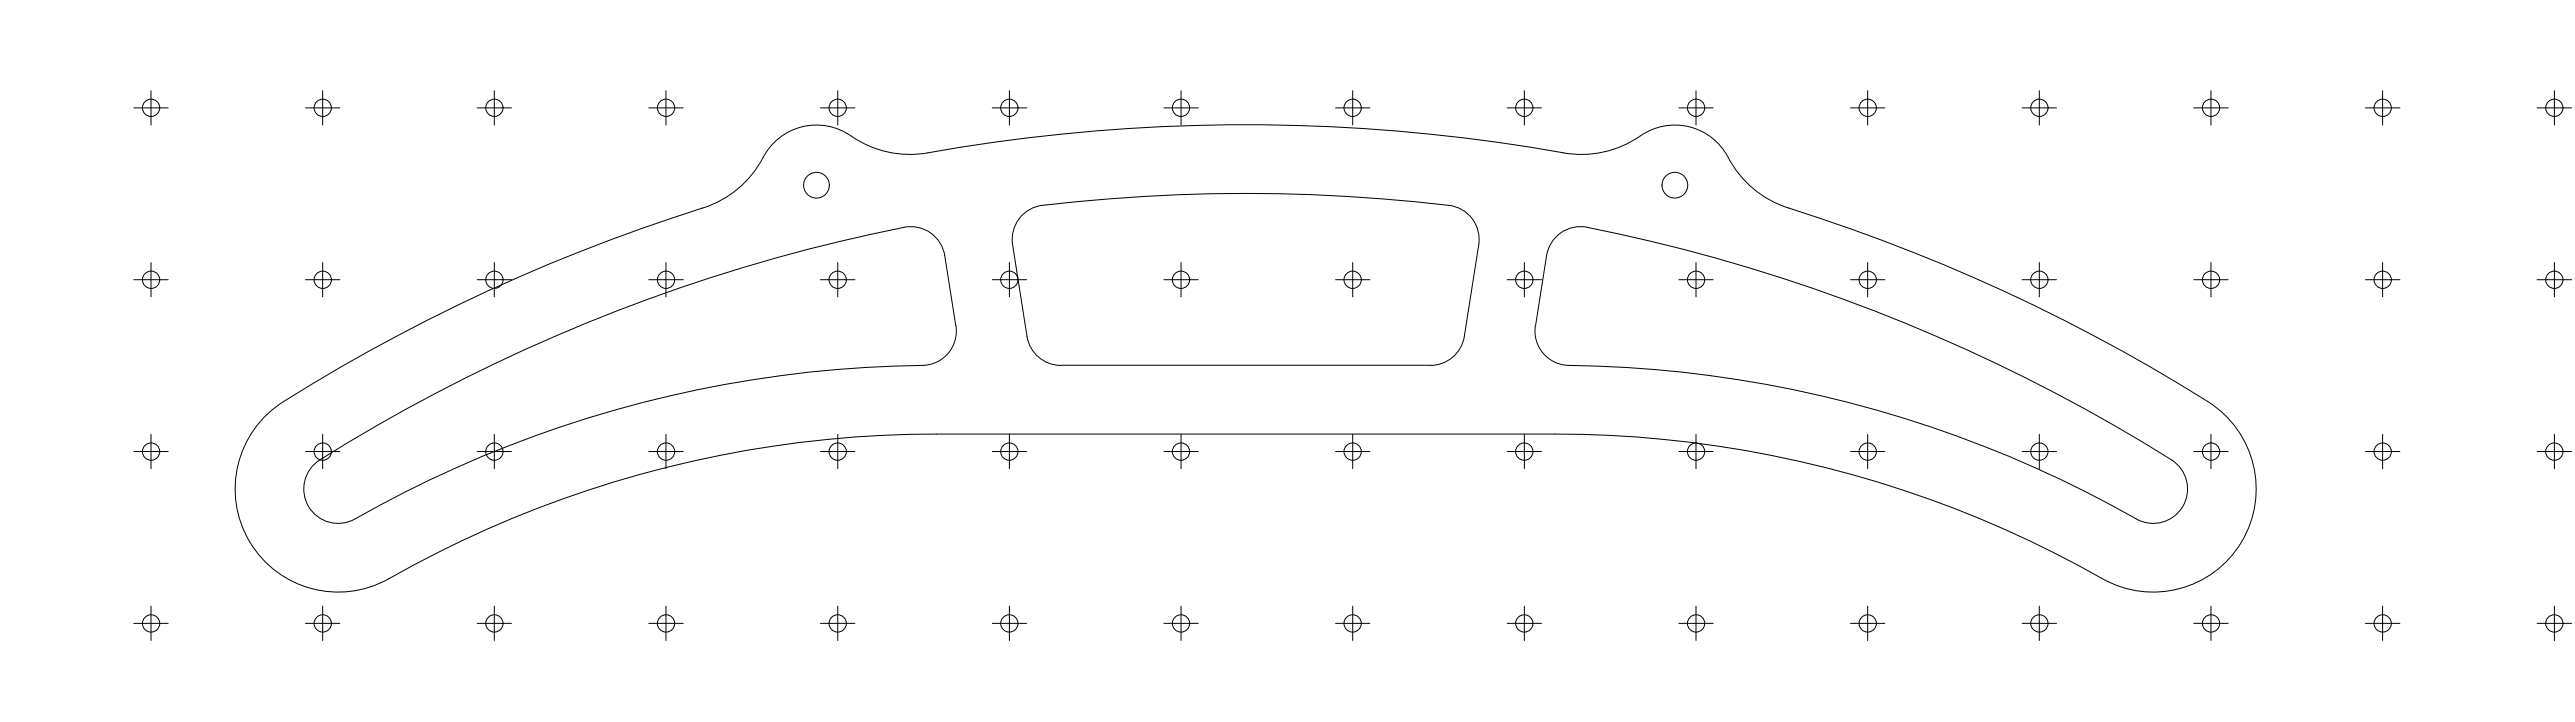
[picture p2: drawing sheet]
<svg xmlns="http://www.w3.org/2000/svg" width="1500mm" height="420mm" viewBox="0 0 1500 420" stroke-linecap="round" stroke-linejoin="round" font-family="sans-serif">
<!-- layer: Visible (ISO) -->
<g fill="none" stroke="#000" stroke-width=".58">
<path d="M496 79a36 36 0 0 0-54 17 60 60 0 0 1-33 25 1052 1052 0 0 0-244 113M496 79a60 60 0 0 0 45 10 1054 1054 0 0 1 370 0M911 89a62 62 0 0 0 48-12 35 35 0 0 1 48 15M1007 92a60 60 0 0 0 35 29 1043 1043 0 0 1 248 115 60 60 0 0 1 15 81 60 60 0 0 1-80 20M607 119a20 20 0 0 0-17 23l8 54a20 20 0 0 0 20 17h215a20 20 0 0 0 20-17l8-54a20 20 0 0 0-17-23M607 120a1012 1012 0 0 1 237 0M527 132a20 20 0 0 1 23 17l7 41M527 132a1005 1005 0 0 0-343 138 20 20 0 0 0-3 26 20 20 0 0 0 26 6 685 685 0 0 1 330-89M557 189a20 20 0 0 1-20 24M894 189a20 20 0 0 0 20 24 691 691 0 0 1 334 90 20 20 0 0 0 24-10 20 20 0 0 0-7-25 1005 1005 0 0 0-344-136 20 20 0 0 0-20 17l-6 41M165 234a60 60 0 0 0-20 81 60 60 0 0 0 82 22 646 646 0 0 1 318-84h361a646 646 0 0 1 319 84"/>
<circle cx="476" cy="108" r="7"/>
<circle cx="976" cy="108" r="7"/>
</g>
<!-- layer: Sketch Geometry (ISO) -->
<g fill="none" stroke="#000" stroke-width=".58">
<path d="M88 53v20M188 53v20M288 53v20M388 53v20M488 53v20M588 53v20M688 53v20M788 53v20M888 53v20M988 53v20M1088 53v20M1188 53v20"/>
<path d="M1288 53v20M1388 53v20M1488 53v20M78 63h20M178 63h20M278 63h20M378 63h20M478 63h20M578 63h20M678 63h20M778 63h20M878 63h20"/>
<path d="M978 63h20M1078 63h20M1178 63h20M1278 63h20M1378 63h20M1478 63h20M88 153v20M188 153v20M288 153v20M388 153v20M488 153v20M588 153v20"/>
<path d="M688 153v20M788 153v20M888 153v20M988 153v20M1088 153v20M1188 153v20M1288 153v20M1388 153v20M1488 153v20M78 163h20M178 163h20M278 163h20"/>
<path d="M378 163h20M478 163h20M578 163h20M678 163h20M778 163h20M878 163h20M978 163h20M1078 163h20M1178 163h20M1278 163h20M1378 163h20M1478 163h20"/>
<path d="M88 253v20M188 253v20M288 253v20M388 253v20M488 253v20M588 253v20M688 253v20M788 253v20M888 253v20M988 253v20M1088 253v20M1188 253v20"/>
<path d="M1288 253v20M1388 253v20M1488 253v20M78 263h20M178 263h20M278 263h20M378 263h20M478 263h20M578 263h20M678 263h20M778 263h20M878 263h20"/>
<path d="M978 263h20M1078 263h20M1178 263h20M1278 263h20M1378 263h20M1478 263h20M88 353v20M188 353v20M288 353v20M388 353v20M488 353v20M588 353v20"/>
<path d="M688 353v20M788 353v20M888 353v20M988 353v20M1088 353v20M1188 353v20M1288 353v20M1388 353v20M1488 353v20M78 363h20M178 363h20M278 363h20"/>
<path d="M378 363h20M478 363h20M578 363h20M678 363h20M778 363h20M878 363h20M978 363h20M1078 363h20M1178 363h20M1278 363h20M1378 363h20M1478 363h20"/>
<circle cx="88" cy="63" r="5"/>
<circle cx="188" cy="63" r="5"/>
<circle cx="288" cy="63" r="5"/>
<circle cx="388" cy="63" r="5"/>
<circle cx="488" cy="63" r="5"/>
<circle cx="588" cy="63" r="5"/>
<circle cx="688" cy="63" r="5"/>
<circle cx="788" cy="63" r="5"/>
<circle cx="888" cy="63" r="5"/>
<circle cx="988" cy="63" r="5"/>
<circle cx="1088" cy="63" r="5"/>
<circle cx="1188" cy="63" r="5"/>
<circle cx="1288" cy="63" r="5"/>
<circle cx="1388" cy="63" r="5"/>
<circle cx="1488" cy="63" r="5"/>
<circle cx="88" cy="163" r="5"/>
<circle cx="188" cy="163" r="5"/>
<circle cx="288" cy="163" r="5"/>
<circle cx="388" cy="163" r="5"/>
<circle cx="488" cy="163" r="5"/>
<circle cx="588" cy="163" r="5"/>
<circle cx="688" cy="163" r="5"/>
<circle cx="788" cy="163" r="5"/>
<circle cx="888" cy="163" r="5"/>
<circle cx="988" cy="163" r="5"/>
<circle cx="1088" cy="163" r="5"/>
<circle cx="1188" cy="163" r="5"/>
<circle cx="1288" cy="163" r="5"/>
<circle cx="1388" cy="163" r="5"/>
<circle cx="1488" cy="163" r="5"/>
<circle cx="88" cy="263" r="5"/>
<circle cx="188" cy="263" r="5"/>
<circle cx="288" cy="263" r="5"/>
<circle cx="388" cy="263" r="5"/>
<circle cx="488" cy="263" r="5"/>
<circle cx="588" cy="263" r="5"/>
<circle cx="688" cy="263" r="5"/>
<circle cx="788" cy="263" r="5"/>
<circle cx="888" cy="263" r="5"/>
<circle cx="988" cy="263" r="5"/>
<circle cx="1088" cy="263" r="5"/>
<circle cx="1188" cy="263" r="5"/>
<circle cx="1288" cy="263" r="5"/>
<circle cx="1388" cy="263" r="5"/>
<circle cx="1488" cy="263" r="5"/>
<circle cx="88" cy="363" r="5"/>
<circle cx="188" cy="363" r="5"/>
<circle cx="288" cy="363" r="5"/>
<circle cx="388" cy="363" r="5"/>
<circle cx="488" cy="363" r="5"/>
<circle cx="588" cy="363" r="5"/>
<circle cx="688" cy="363" r="5"/>
<circle cx="788" cy="363" r="5"/>
<circle cx="888" cy="363" r="5"/>
<circle cx="988" cy="363" r="5"/>
<circle cx="1088" cy="363" r="5"/>
<circle cx="1188" cy="363" r="5"/>
<circle cx="1288" cy="363" r="5"/>
<circle cx="1388" cy="363" r="5"/>
<circle cx="1488" cy="363" r="5"/>
</g>
</svg>
